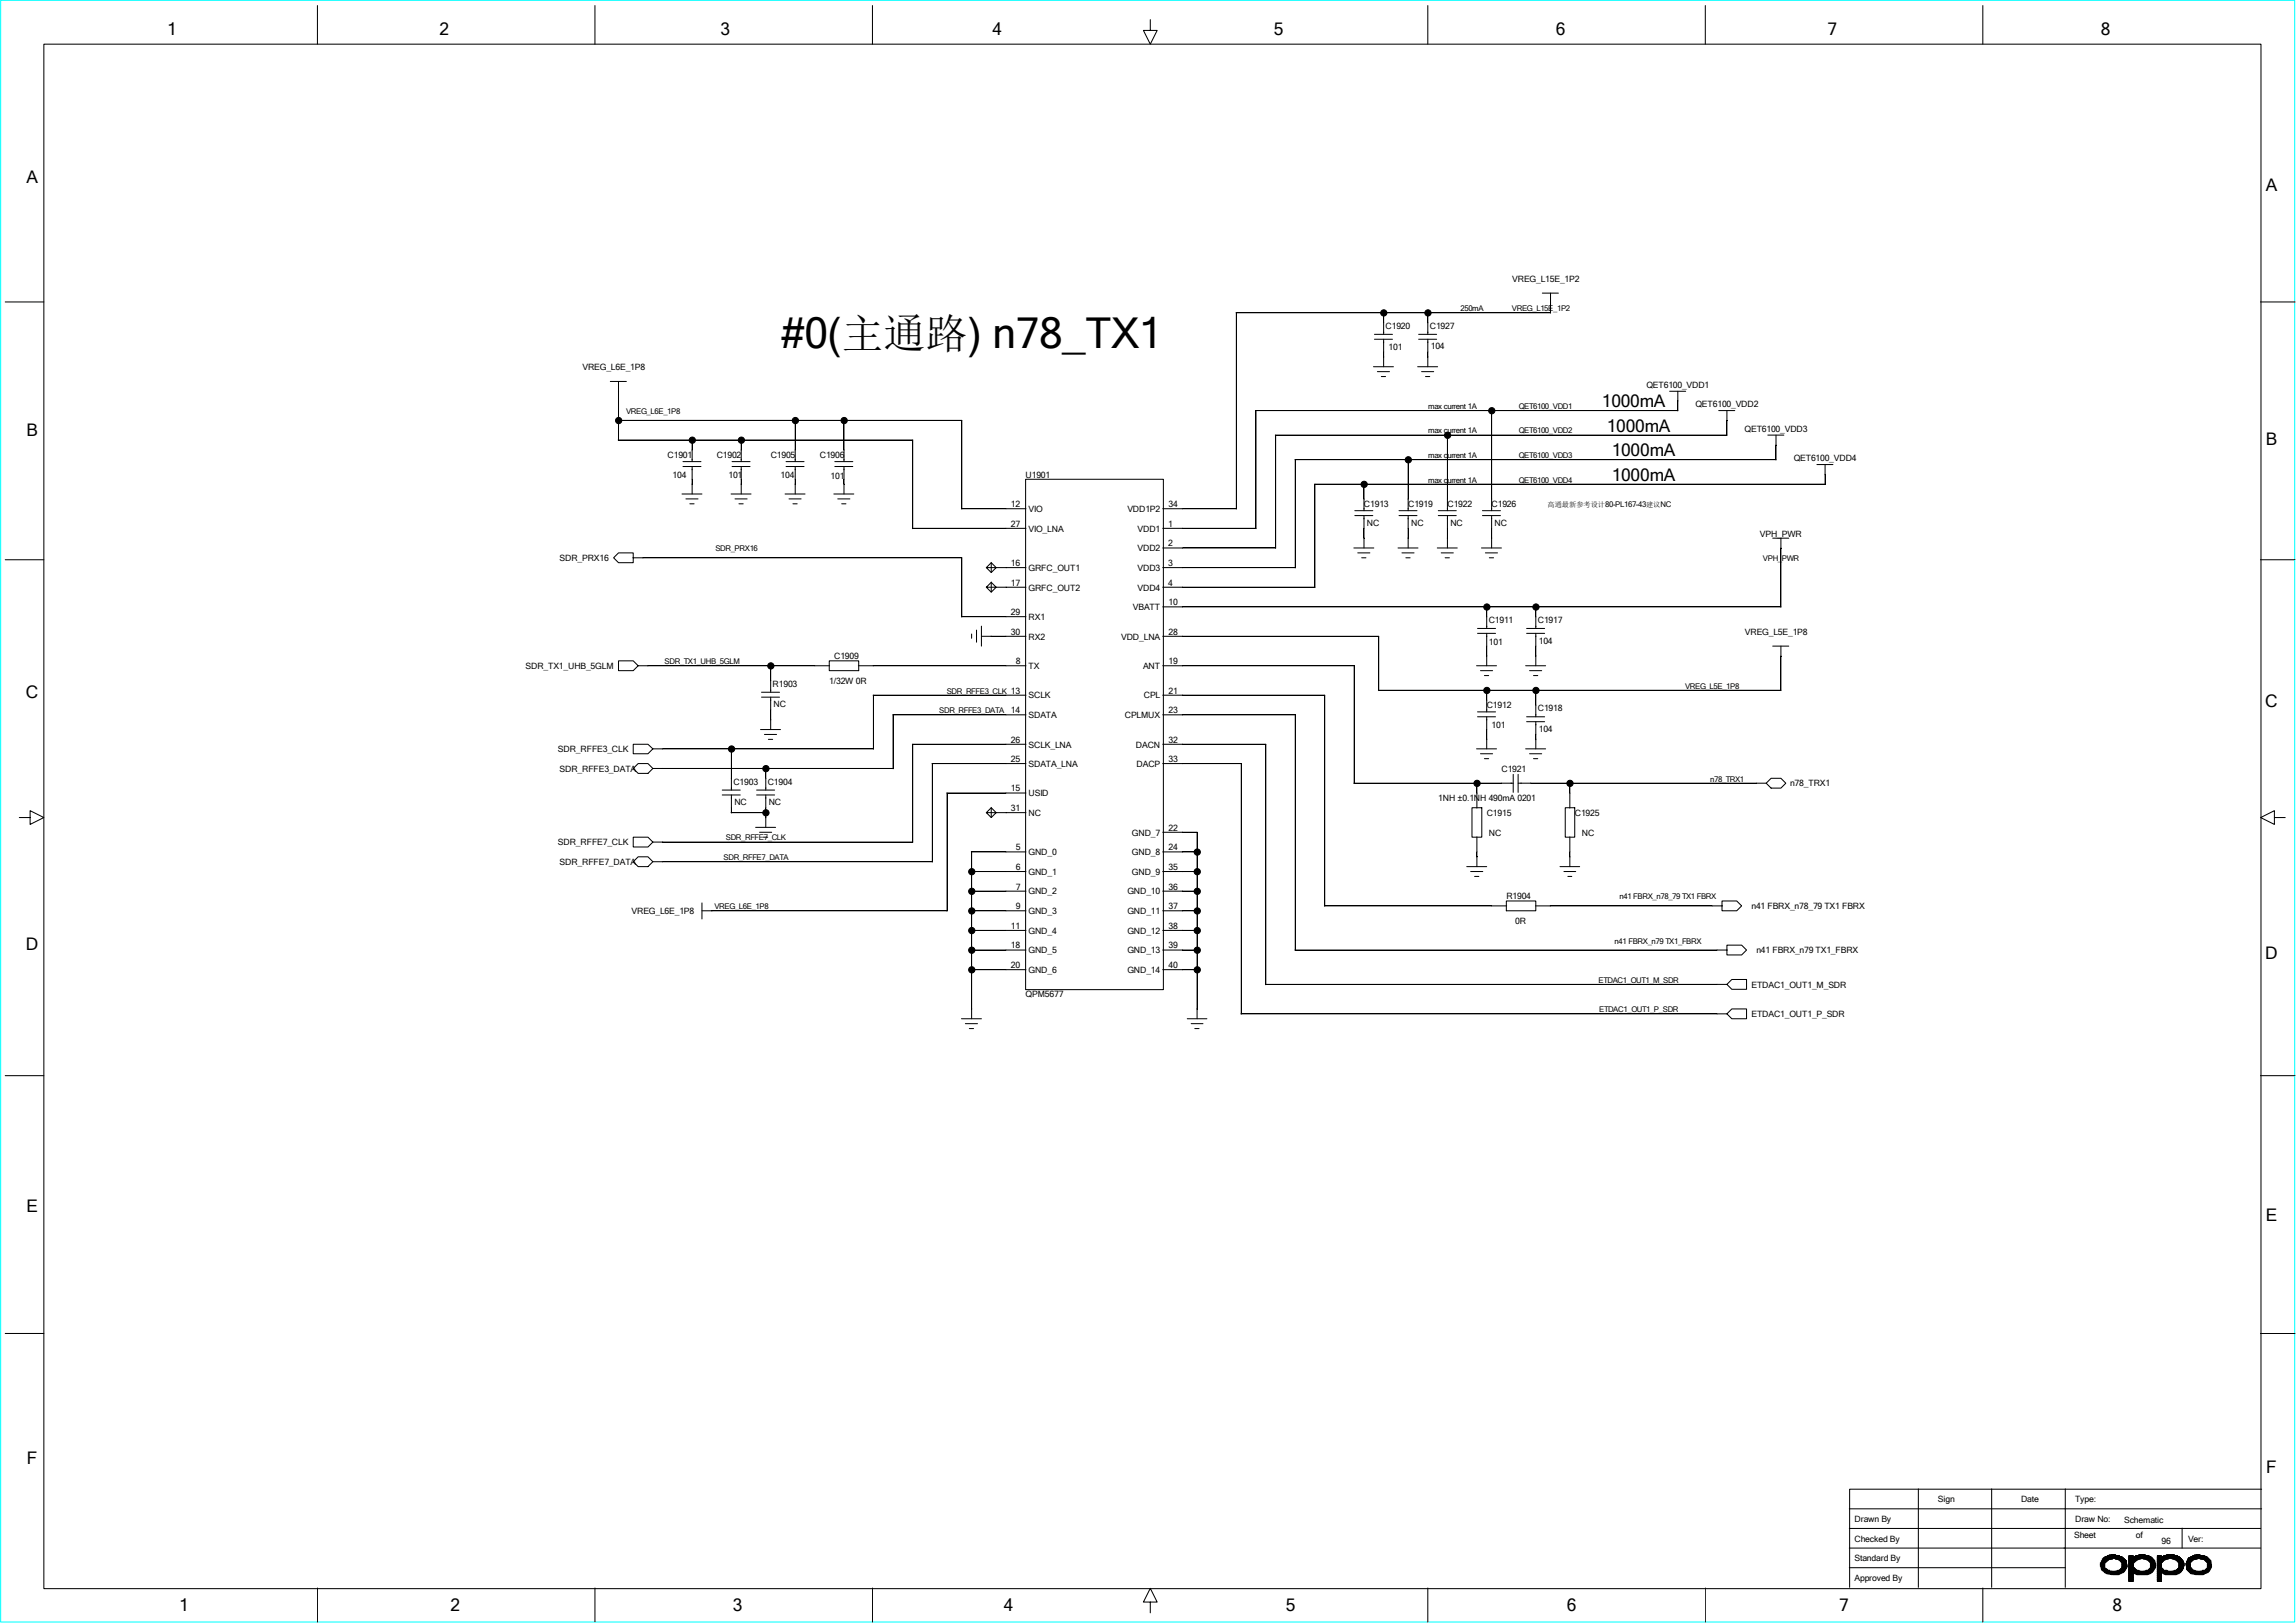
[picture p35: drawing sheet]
<svg xmlns="http://www.w3.org/2000/svg" width="297mm" height="210mm" viewBox="0 0 297 210" stroke-linecap="round" stroke-linejoin="round" font-family="sans-serif">
<defs><g id="words">
<text font-size="5.5" x="101.1" y="45">#0(主通路) n78_TX1</text>
<g font-size="2.2">
<text x="21.6" y="4.5">1</text>
<text x="56.9" y="4.5">2</text>
<text x="93.2" y="4.5">3</text>
<text x="128.4" y="4.5">4</text>
<text x="164.8" y="4.5">5</text>
<text x="201.2" y="4.5">6</text>
<text x="236.4" y="4.5">7</text>
<text x="271.8" y="4.5">8</text>
<text x="3.4" y="23.6">A</text>
<text x="293.1" y="24.7">A</text>
<text x="207.2" y="52.7">1000mA</text>
<text x="3.4" y="56.5">B</text>
<text x="207.9" y="55.8">1000mA</text>
<text x="208.5" y="59">1000mA</text>
<text x="293.1" y="57.6">B</text>
<text x="208.5" y="62.2">1000mA</text>
<text x="3.3" y="90.3">C</text>
<text x="293" y="91.5">C</text>
<text x="3.3" y="123">D</text>
<text x="293" y="124.1">D</text>
<text x="3.4" y="156.8">E</text>
<text x="293.1" y="157.9">E</text>
<text x="3.5" y="189.4">F</text>
<text x="293.2" y="190.6">F</text>
<text x="23.2" y="208.5">1</text>
<text x="58.3" y="208.5">2</text>
<text x="94.8" y="208.5">3</text>
<text x="129.9" y="208.5">4</text>
<text x="166.3" y="208.5">5</text>
<text x="202.7" y="208.5">6</text>
<text x="237.9" y="208.5">7</text>
<text x="273.3" y="208.5">8</text>
</g>
<g font-size="1.1">
<text x="195.6" y="36.4">VREG_L15E_1P2</text>
<text x="75.4" y="47.9">VREG_L6E_1P8</text>
<text x="179.2" y="42.5">C1920</text>
<text x="179.6" y="45.3">101</text>
<text x="185" y="42.5">C1927</text>
<text x="185.1" y="45.2">104</text>
<text x="213" y="50.2">QET6100_VDD1</text>
<text x="219.3" y="52.7">QET6100_VDD2</text>
<text x="86.4" y="59.3">C1901</text>
<text x="92.7" y="59.3">C1902</text>
<text x="99.7" y="59.3">C1905</text>
<text x="106" y="59.3">C1906</text>
<text x="225.7" y="55.8">QET6100_VDD3</text>
<text x="232" y="59.6">QET6100_VDD4</text>
<text x="87" y="61.8">104</text>
<text x="94.2" y="61.9">101</text>
<text x="101" y="61.8">104</text>
<text x="107.4" y="62">101</text>
<text x="130.8" y="65.6">12</text>
<text x="132.7" y="61.8">U1901</text>
<text x="151.2" y="65.6">34</text>
<text x="176.4" y="65.6">C1913</text>
<text x="182.2" y="65.6">C1919</text>
<text x="187.2" y="65.6">C1922</text>
<text x="193" y="65.6">C1926</text>
<text x="130.8" y="68.2">27</text>
<text x="133.1" y="66.3">VIO</text>
<text x="133.1" y="68.8">VIO_LNA</text>
<text x="145.8" y="66.3">VDD1P2</text>
<text x="147.2" y="68.8">VDD1</text>
<text x="147.2" y="71.3">VDD2</text>
<text x="151.1" y="70.7">2</text>
<text x="151.1" y="68.2">1</text>
<text x="176.8" y="68">NC</text>
<text x="182.5" y="68">NC</text>
<text x="187.6" y="68">NC</text>
<text x="193.3" y="68">NC</text>
<text x="227.7" y="69.4">VPH_PWR</text>
<text x="72.4" y="72.6">SDR_PRX16</text>
<text x="130.8" y="75.8">17</text>
<text x="130.8" y="73.2">16</text>
<text x="133.1" y="73.9">GRFC_OUT1</text>
<text x="133.1" y="76.4">GRFC_OUT2</text>
<text x="147.2" y="73.9">VDD3</text>
<text x="147.2" y="76.4">VDD4</text>
<text x="151.1" y="75.8">4</text>
<text x="151.1" y="73.2">3</text>
<text x="130.8" y="79.6">29</text>
<text x="130.8" y="82.1">30</text>
<text x="133.1" y="80.2">RX1</text>
<text x="133.1" y="82.8">RX2</text>
<text x="145" y="82.8">VDD_LNA</text>
<text x="146.6" y="79">VBATT</text>
<text x="151.2" y="78.3">10</text>
<text x="151.2" y="82.1">28</text>
<text x="192.6" y="80.6">C1911</text>
<text x="192.6" y="83.5">101</text>
<text x="198.9" y="80.6">C1917</text>
<text x="199.1" y="83.3">104</text>
<text x="225.7" y="82.1">VREG_L5E_1P8</text>
<text x="68" y="86.6">SDR_TX1_UHB_5GLM</text>
<text x="99.9" y="88.9">R1903</text>
<text x="107.3" y="88.5">1/32W 0R</text>
<text x="107.9" y="85.3">C1909</text>
<text x="131.4" y="85.9">8</text>
<text x="133.1" y="86.6">TX</text>
<text x="147.9" y="86.6">ANT</text>
<text x="151.2" y="85.9">19</text>
<text x="151.2" y="89.7">21</text>
<text x="100.1" y="91.5">NC</text>
<text x="130.8" y="92.3">14</text>
<text x="133.1" y="90.4">SCLK</text>
<text x="133.1" y="92.9">SDATA</text>
<text x="145.5" y="92.9">CPLMUX</text>
<text x="148" y="90.4">CPL</text>
<text x="151.2" y="92.3">23</text>
<text x="192.3" y="91.7">C1912</text>
<text x="193" y="94.2">101</text>
<text x="198.9" y="92">C1918</text>
<text x="199.1" y="94.7">104</text>
<text x="72.2" y="97.3">SDR_RFFE3_CLK</text>
<text x="72.4" y="99.9">SDR_RFFE3_DATA</text>
<text x="94.9" y="101.5">C1903</text>
<text x="99.3" y="101.5">C1904</text>
<text x="130.8" y="98.6">25</text>
<text x="130.8" y="96.1">26</text>
<text x="133.1" y="96.7">SCLK_LNA</text>
<text x="133.1" y="99.2">SDATA_LNA</text>
<text x="146.9" y="96.7">DACN</text>
<text x="147" y="99.2">DACP</text>
<text x="151.2" y="96.1">32</text>
<text x="151.2" y="98.6">33</text>
<text x="194.2" y="99.9">C1921</text>
<text x="231.6" y="101.8">n78_TRX1</text>
<text x="95" y="104.2">NC</text>
<text x="99.4" y="104.2">NC</text>
<text x="130.8" y="104.9">31</text>
<text x="130.8" y="102.4">15</text>
<text x="133.1" y="103">USID</text>
<text x="133.1" y="105.6">NC</text>
<text x="151.2" y="107.5">22</text>
<text x="186.1" y="103.7">1NH ±0.1NH 490mA 0201</text>
<text x="192.3" y="105.6">C1915</text>
<text x="203.7" y="105.6">C1925</text>
<text x="72.2" y="109.4">SDR_RFFE7_CLK</text>
<text x="72.4" y="111.9">SDR_RFFE7_DATA</text>
<text x="131.4" y="112.6">6</text>
<text x="131.4" y="110">5</text>
<text x="133.1" y="110.7">GND_0</text>
<text x="133.1" y="113.2">GND_1</text>
<text x="146.4" y="108.1">GND_7</text>
<text x="146.4" y="110.7">GND_8</text>
<text x="146.4" y="113.2">GND_9</text>
<text x="151.2" y="112.6">35</text>
<text x="151.2" y="110">24</text>
<text x="192.6" y="108.1">NC</text>
<text x="204.6" y="108.1">NC</text>
<text x="81.7" y="118.3">VREG_L6E_1P8</text>
<text x="131.4" y="117.6">9</text>
<text x="131.4" y="115.1">7</text>
<text x="133.1" y="115.7">GND_2</text>
<text x="133.1" y="118.3">GND_3</text>
<text x="145.8" y="115.7">GND_10</text>
<text x="145.8" y="118.3">GND_11</text>
<text x="151.2" y="117.6">37</text>
<text x="151.2" y="115.1">36</text>
<text x="194.9" y="116.4">R1904</text>
<text x="196" y="119.5">0R</text>
<text x="226.6" y="117.6">n41 FBRX_n78_79 TX1 FBRX</text>
<text x="130.8" y="125.3">20</text>
<text x="130.8" y="122.7">18</text>
<text x="130.8" y="120.2">11</text>
<text x="133.1" y="120.8">GND_4</text>
<text x="133.1" y="123.4">GND_5</text>
<text x="133.1" y="125.9">GND_6</text>
<text x="145.8" y="120.8">GND_12</text>
<text x="145.8" y="123.4">GND_13</text>
<text x="145.8" y="125.9">GND_14</text>
<text x="151.2" y="125.3">40</text>
<text x="151.2" y="122.7">39</text>
<text x="151.2" y="120.2">38</text>
<text x="227.2" y="123.4">n41 FBRX_n79 TX1_FBRX</text>
<text x="132.7" y="129.1">QPM5677</text>
<text x="226.6" y="127.8">ETDAC1_OUT1_M_SDR</text>
<text x="226.6" y="131.6">ETDAC1_OUT1_P_SDR</text>
<text x="239.9" y="196.9">Drawn By</text>
<text x="250.7" y="194.4">Sign</text>
<text x="261.4" y="194.4">Date</text>
<text x="268.4" y="196.9">Draw No:</text>
<text x="268.4" y="194.4">Type:</text>
<text x="274.8" y="197.1">Schematic</text>
<text x="239.9" y="199.5">Checked By</text>
<text x="239.9" y="202">Standard By</text>
<text x="268.3" y="199">Sheet</text>
<text x="276.3" y="199">of</text>
<text x="279.6" y="199.9">96</text>
<text x="283" y="199.5">Ver:</text>
<text x="239.9" y="204.6">Approved By</text>
</g>
<g font-size="1">
<text x="188.9" y="40.3">250mA</text>
<text x="195.6" y="40.3">VREG_L15E_1P2</text>
<text x="81" y="53.6">VREG_L6E_1P8</text>
<text x="184.7" y="52.9">max current 1A</text>
<text x="196.5" y="52.9">QET6100_VDD1</text>
<text x="184.7" y="56.1">max current 1A</text>
<text x="184.7" y="59.3">max current 1A</text>
<text x="196.5" y="59.3">QET6100_VDD3</text>
<text x="196.5" y="56.1">QET6100_VDD2</text>
<text x="184.7" y="62.4">max current 1A</text>
<text x="196.5" y="62.4">QET6100_VDD4</text>
<text x="92.5" y="71.3">SDR_PRX16</text>
<text x="228" y="72.6">VPH_PWR</text>
<text x="86" y="85.9">SDR_TX1_UHB_5GLM</text>
<text x="122.5" y="89.7">SDR_RFFE3_CLK 13</text>
<text x="218" y="89.1">VREG_L5E_1P8</text>
<text x="121.5" y="92.3">SDR_RFFE3_DATA</text>
<text x="221.2" y="101.1">n78_TRX1</text>
<text x="93.6" y="111.3">SDR_RFFE7_DATA</text>
<text x="93.9" y="108.8">SDR_RFFE7_CLK</text>
<text x="92.4" y="117.6">VREG_L6E_1P8</text>
<text x="209.5" y="116.4">n41 FBRX_n78_79 TX1 FBRX</text>
<text x="208.9" y="122.1">n41 FBRX_n79 TX1_FBRX</text>
<text x="206.8" y="127.2">ETDAC1_OUT1_M_SDR</text>
<text x="206.9" y="131">ETDAC1_OUT1_P_SDR</text>
</g>
<text font-size=".9" x="200.2" y="65.6">高通最新参考设计80-PL167-43建议NC</text>
</g></defs>
<path d="M.1 0h296.7v209.9h-296.7z" fill="none" stroke="#0ff" stroke-width=".13"/>
<g fill="none" stroke="#000" stroke-width=".13">
<path d="M5.7 5.7h286.8v199.9h-286.8zM41.1 .7v5M77 .7v5M112.9 .7v5M148.8 2.5v1.4h.9l-.9 1.8-.9-1.8h.9M184.7 .7v5M220.6 .7v5M256.5 .7v5M.7 39.1h5M199.5 37.9h2.1M200.6 37.9v2.6M292.4 39.1h4.5"/>
<path d="M79 49.4h2M80 56.9h38.1v11.5M80 54.4h44.4v11.5M80 49.4v7.6M88.3 59.7h2.4M89.5 56.9v2.8M94.7 59.7h2.3M95.9 56.9v2.8M101.7 59.7h2.3M102.9 54.4v5.3M108 59.7h2.3M109.2 54.4v5.3"/>
<path d="M159.9 40.5h40.7M159.9 40.5v25.4M162.4 53.1h54.6M162.5 53.1v15.3M165 56.3h58.4M165 56.3v14.7M167.5 59.5h62.2M167.6 59.5v14M177.7 47.5h2.6M177.8 43.9h2.3M177.8 43.3h2.3M178.2 48.1h1.5"/>
<path d="M178.7 48.7h.5M179 40.5v2.8M179 43.9v3.6M182.2 59.5v6.6M183.4 47.5h2.6M183.5 43.9h2.3M183.5 43.3h2.3M183.9 48.1h1.6M184.4 48.7h.6M184.7 40.5v2.8M184.7 43.9v3.6M187.2 56.3v9.8"/>
<path d="M193 53.1v13M216 50.6h2.1M217 50.6v2.6M222.3 53.1h2.1M223.4 53.1v3.2M228.7 56.3h2.1M229.7 56.3v3.2M.7 72.4h5M79.4 72.2l.6-.7h1.9v1.3h-1.9zM81.9 72.2h42.5v7.6M88.2 63.9h2.6M88.3 60.4h2.4"/>
<path d="M88.7 64.6h1.6M89.2 65.2h.6M89.5 60.4v3.5M94.6 63.9h2.6M94.7 60.4h2.3M95.1 64.6h1.5M95.6 65.2h.5M95.9 60.4v3.5M101.6 63.9h2.5M101.7 60.4h2.3M102.1 64.6h1.5M102.6 65.2h.5"/>
<path d="M102.9 60.4v3.5M107.9 63.9h2.5M108 60.4h2.3M108.4 64.6h1.5M108.9 65.2h.5M109.2 60.4v3.5M118 68.4h14.7M124.4 65.8h8.3M124.4 79.8h8.3M127.6 73.4l.6-.6 .7 .6-.7 .7-.6-.7h1.3M127.6 76l.6-.6 .7 .6-.7 .6-.6-.6h1.3M128.2 72.8v1.3"/>
<path d="M128.2 75.3v1.3M128.8 73.4h3.9M128.8 76h3.9M132.7 62h17.8v66.1h-17.8zM150.4 70.9h14.6M150.4 65.8h9.5M150.4 68.4h12.1M150.4 73.4h17.2M150.4 76h19.7M150.4 78.5h80M170.1 62.7h66M170.1 62.7v13.3"/>
<path d="M175.1 70.9h2.6M175.3 66.7h2.3M175.3 66.1h2.3M175.6 71.5h1.6M176.1 72.2h.6M176.4 62.7v3.4M176.4 66.7v4.2M180.8 70.9h2.6M181 66.7h2.3M181 66.1h2.3M181.4 71.5h1.5M181.9 72.2h.5"/>
<path d="M182.2 66.7v4.2M185.9 70.9h2.6M186.1 66.7h2.3M186.1 66.1h2.3M186.4 71.5h1.6M186.9 72.2h.6M187.2 66.7v4.2M191.6 70.9h2.6M191.8 66.7h2.3M191.8 66.1h2.3M192.2 71.5h1.5M192.3 78.5v2.8"/>
<path d="M192.7 72.2h.5M193 66.7v4.2M198.7 78.5v2.8M229.3 69.6h2.1M230.4 69.6v9M235 60.1h2.1M236.1 60.1v2.6M292.4 72.4h4.5M80 85.5h1.9l.6 .6-.6 .7h-1.9zM81.9 96.3h1.9l.7 .6-.7 .6h-1.9zM81.9 99.4l.6-.6h1.3l.7 .6-.7 .7h-1.3zM82.5 86.1h24.8"/>
<path d="M84.4 96.9h28.6M84.4 99.4h31.1M94.6 96.9v5.3M98.4 94.4h2.6M98.5 90.2h2.3M98.5 89.6h2.3M98.9 95h1.6M99.1 99.4v2.8M99.4 95.7h.5M99.7 86.1v3.5M99.7 90.2v4.2M107.3 85.5h3.8v1.3h-3.8z"/>
<path d="M111 86.1h21.7M112.9 90h19.8M113 90v6.9M115.5 92.5h17.2M115.5 92.5v7M118 96.3h14.7M118.1 96.3v12.7M120.6 98.8h12.1M120.6 98.8v12.7M125.7 82v.6M126.3 81.5v1.6M127 82.3h5.7"/>
<path d="M127 81v2.6M150.4 86.1h24.8v15.3M150.4 82.3h28v7.1M150.4 90h21v27.3M150.4 92.5h17.2v30.5M150.4 96.3h13.3v31.1M150.4 98.8h10.2v32.4M178.3 89.3h52.1M191 96.9h2.6M191 86.1h2.6M191.1 82h2.4M191.1 81.3h2.4"/>
<path d="M191.1 92.8h2.4M191.1 92.1h2.4M191.5 86.8h1.6M191.5 97.5h1.6M192 87.4h.6M192 98.2h.6M192.3 82v4.1M192.3 89.3v2.8M192.3 92.8v4.1M197.4 96.9h2.5M197.4 86.1h2.5M197.5 82h2.3"/>
<path d="M197.5 81.3h2.3M197.5 92.8h2.3M197.5 93.4h2.3M197.9 86.8h1.5M197.9 97.5h1.5M198.4 87.4h.5M198.4 98.2h.5M198.7 82v4.1M198.7 89.3v3.5M198.7 93.4v3.5M229.3 83.6h2.1M230.4 83.6v5.8"/>
<path d="M2.5 105.8h1.4v-.9l1.8 .9-1.8 .9v-.9M81.9 108.3h1.9l.7 .7-.7 .6h-1.9zM81.9 111.5l.6-.6h1.3l.7 .6-.7 .6h-1.3zM84.4 109h33.7M84.4 111.5h36.2M90.8 117.9h31.7M90.8 116.8v2.1M93.4 102.9h2.4M93.4 102.2h2.4M94.6 105.2h4.5M94.6 102.9v2.3M97.7 107.1h2.6"/>
<path d="M97.9 102.9h2.3M97.9 102.2h2.3M98.3 107.7h1.5M98.8 108.3h.5M99.1 102.9v4.2M122.5 102.6h10.2M122.5 102.6v15.3M125.6 117.9h7.1M125.6 112.8h7.1M125.6 110.2h7.1M125.6 115.3h7.1M125.7 110.2v21.6"/>
<path d="M127.6 105.2l.6-.7 .7 .7-.7 .6-.6-.6h1.3M128.2 104.5v1.3M128.8 105.2h3.9M150.4 117.9h4.5M150.4 112.8h4.5M150.4 107.7h4.5v24.1M150.4 110.2h4.5M150.4 115.3h4.5M171.3 117.2h23.6M175.1 101.3h20.6M189.7 112.1h2.6M190.2 112.8h1.6"/>
<path d="M190.4 104.5h1.3v3.8h-1.3zM190.8 113.4h.5M191.1 101.3v3.3M191.1 108.3v3.8M194.9 116.6h3.8v1.3h-3.8zM195.7 100.2v2.3M196.4 101.3h32.1M196.4 100.2v2.3M198.6 117.2h24.2M201.8 112.1h2.5M202.3 112.8h1.5M202.5 104.5h1.2v3.8h-1.2z"/>
<path d="M202.8 113.4h.5M203.1 101.3v3.3M203.1 108.3v3.8M222.8 116.6h1.9l.6 .6-.6 .7h-1.9zM229.1 100.7h1.3l.6 .6-.6 .7h-1.3l-.6-.7zM294.2 105.8v-.9l-1.8 .9 1.8 .9v-.9h1.4M.7 139.2h5M124.4 131.8h2.6M124.9 132.5h1.5M125.4 133.1h.5M125.6 120.4h7.1M125.6 122.9h7.1"/>
<path d="M125.6 125.5h7.1M150.4 120.4h4.5M150.4 122.9h4.5M150.4 125.5h4.5M153.6 131.8h2.5M154.1 132.5h1.5M154.6 133.1h.5M160.5 131.2h62.9M163.7 127.4h59.7M167.5 122.9h55.9M223.4 122.3h1.9l.6 .6-.6 .7h-1.9zM224 126.7h1.9v1.3h-1.9l-.6-.6z"/>
<path d="M224 130.6h1.9v1.2h-1.9l-.6-.6zM292.4 139.2h4.5M.7 172.6h5M292.4 172.6h4.5M239.2 195.2h53.4M239.2 197.8h53.2M248.2 192.7v12.7M257.6 192.7v12.7M267.2 192.7v12.7M282.3 197.7v2.6M292.6 192.7h-53.3v12.7M41.1 205.5v4.4"/>
<path d="M77 205.5v4.4M112.9 205.5v4.4M148.8 207.3h.9l-.9-1.8-.9 1.8h.9v1.4M184.7 205.5v4.4M220.6 205.5v4.4M239.2 202.9h28M239.2 200.3h53.2M256.5 205.5v4.4M271.7 202.2h.7M271.7 202.4h.5M271.7 202.5h.5M271.7 202.6h.5"/>
<path d="M271.7 202.7h.5M271.8 202.9h.4M271.8 202h.8M271.8 203h.7M271.8 203.1h.8M271.9 202.1v1M271.9 202.1v.8M271.9 203.2h.9M272 201.8v1.4h.6v.4v-.5M272 201.8v1.3M272.1 201.6h2.5M272.1 201.7v1.5v-1.5v.1"/>
<path d="M272.1 202.9v.3h.8M272.1 201.6a2.22 2.22 0 0 1 2.9 .4l.2 .7a1.54 1.54 0 0 1-1.8 1.1l-.9-.2-.6-.5-.2-.7zM272.2 201.5v1.9M272.2 201.5h2.2M272.2 202.2l.6-.4 .6-.2 .8 .2 .3 .4v.7l-.3 .3-.8 .2-.6-.2-.6-.3zM272.4 201.4v.7M272.4 202.9v.6M272.5 203.1v.5h1.9M272.5 201.4v.7h-.7M272.6 201.3v.5M272.6 201.3h1.5M272.8 201.3v.5h-.9"/>
<path d="M272.8 203.2v.4M272.9 201.3v.4M272.9 203.2v.4M272.9 201.2h.8M273 201.3v.4M273 203.3v.5M273.1 203.8h1.1M273.1 201.2v.5M273.1 203.3v.5M273.3 201.2v.5h-1.4M273.3 203.3v.5M273.4 201.2v.4"/>
<path d="M273.4 203.3v.5M273.5 201.2v.4M273.5 203.3v.5M273.6 201.2v.5h1.2M273.6 203.3v.5M273.8 201.3v.4M273.8 203.3v.5M273.9 201.3v.4M273.9 203.2v.6M274 203.2h.9M274 201.3v.4M274 203.2v.6"/>
<path d="M274 201.8h1M274.2 203.2v.4v-.4M274.2 201.3v.5M274.2 202h.9M274.3 201.4v.6M274.3 203.1v.5h-1.6M274.4 202.1h.6M274.4 201.4v.7M274.4 202.9v.6M274.5 202.9h.5M274.5 202.2h.5M274.5 202.4h.5"/>
<path d="M274.5 202.5h.7M274.5 202.6h.7M274.5 202.7h.7M274.5 201.4v.8M274.5 202.8v.7M274.7 201.5v2h-2.5M274.8 201.7v1.7h-2.6M274.9 201.8v1.3h-.7M275 201.9v1.1h-.6M275.4 202.9h.7M275.4 201.6h3M275.4 201.8h1.2"/>
<path d="M275.4 202.2h.5M275.4 202.4h.5M275.4 202.5h.5M275.4 202.6h.5M275.4 202.7h.5M275.4 203h.8M275.4 203.1h.9M275.4 203.2h1M275.4 203.6h.5M275.4 203.8h.5M275.4 201.5h2.8M275.4 201.3h.5"/>
<path d="M275.4 203.9h.5M275.4 204h.5M275.4 204.1h.5M275.4 204.3h.5M275.4 204.4h.5M275.4 204.5h.5M275.4 201.3v3.3M275.4 201.3h.5v.3v-.1l.9-.3h.7l.2 .1a1.21 1.21 0 0 1 1.1 .9 1.21 1.21 0 0 1-.5 1.3 2.25 2.25 0 0 1-1.4 .3 .83 .83 0 0 1-.8-.3h-.2v1.1h-.5zM275.5 201.3v3.3M275.7 201.3v3.3M275.8 201.3v3.3M275.9 202.2l.5-.4 .7-.2 .7 .2 .4 .4v.7l-.4 .3-.7 .2-.7-.2-.5-.3z"/>
<path d="M275.9 201.3v3.3h-.5M276.1 201.4v.8M276.1 202.8v.7M276.1 203.6h2.1M276.2 201.4v.7h-.8M276.2 202.9v.7M276.3 201.3h1.7M276.3 201.3v.7h-.9M276.3 203.1v.5M276.4 201.3v.5M276.4 203.2v.6M276.6 201.3v.4"/>
<path d="M276.6 203.2v.6M276.7 201.2v.5M276.7 203.2v.6M276.8 201.2h.7M276.8 201.2v.5h-1.4M276.8 203.3v.5M276.9 201.2v.5M276.9 203.3v.5M277.1 201.2v.4M277.1 203.3v.5M277.2 201.2v.5M277.2 203.3v.5"/>
<path d="M277.3 201.7h1.2M277.3 201.2v.5M277.3 203.3v.5M277.5 201.2v.5M277.5 203.3v.5M277.6 201.3v.4M277.6 203.2v.6M277.7 201.8h.9M277.7 203.2h.8M277.7 201.3v.4M277.7 203.2v.6M277.8 201.3v.5"/>
<path d="M277.8 203.2v.6h-1.4M277.9 202h.8M277.9 203.1h.7M278 201.3v.7M278 203.1v.5M278 202.1h.7M278.1 201.4v.7M278.1 202.9v.7M278.2 202.9h.6M278.2 202.2h.5M278.2 202.4h.6M278.2 202.5h.6"/>
<path d="M278.2 202.7h.6M278.2 201.4v.8M278.2 202.8v.7M278.3 201.5v2h-2.9M278.5 201.7v1.7h-3.1M278.6 201.8v1.4M278.7 201.9v1.1h-.7M278.8 202.4v.2h-.6M279.1 202.9h.5M279.1 201.6h2.9M279.1 201.8h1M279.1 202.2h.5"/>
<path d="M279.1 202.4h.5M279.1 202.5h.5M279.1 202.6h.5M279.1 202.7h.5M279.1 203h.6M279.1 203.1h.8M279.1 203.2h1M279.1 203.6h.5M279.1 203.8h.5M279.1 201.5h2.8M279.1 201.3h.5M279.1 203.9h.5"/>
<path d="M279.1 204h.5M279.1 204.1h.5M279.1 204.3h.5M279.1 204.4h.5M279.1 204.5h.5M279.1 201.3h.5v.3v-.1h.1a2.02 2.02 0 0 1 2.5 .2l.1 .3a.49 .49 0 0 1 .1 .7 1.18 1.18 0 0 1-1.5 1.1h-.3a.83 .83 0 0 1-.9-.3h-.1v1.1h-.5zM279.1 201.3v3.3M279.2 201.3v3.3M279.4 201.3v3.3M279.5 201.3v3.3M279.6 202.2l.4-.4 .8-.2 .7 .2 .4 .4v.7l-.4 .3-.7 .2-.8-.2-.4-.3zM279.6 201.3v3.3h-.5"/>
<path d="M279.7 201.4v.7h-.6M279.7 202.9v.6M279.8 203.6h2.1M279.9 201.3v.7h-.8M279.9 203.1v.5M280 201.3h1.6M280 201.3v.5M280 203.2v.4M280.1 201.3v.4M280.1 203.2v.6M280.2 201.2v.5M280.2 203.2v.6"/>
<path d="M280.4 201.2v.5h-1.3M280.4 203.2v.6M280.5 201.2v.5M280.5 203.3v.5M280.6 201.2v.4M280.6 203.3v.5M280.8 201.2v.4M280.8 203.3v.5M280.9 201.2v.4M280.9 203.3v.5M281 201.7h1.2M281 201.2v.5"/>
<path d="M281 203.3v.5M281.1 201.2v.5M281.1 203.3v.5M281.3 201.2v.5M281.3 203.2v.6M281.3 201.8h1M281.4 201.3v.4M281.4 203.2v.6M281.4 203.2h.8M281.5 201.3v.5M281.5 203.2v.6h-1.4M281.6 202h.8"/>
<path d="M281.6 203.1h.7M281.6 201.3v.7M281.6 203.1v.5M281.7 202.1h.7M281.8 201.4v.7M281.8 202.9v.7M281.9 202.9h.5M281.9 202.2h.6M281.9 202.4h.6M281.9 202.5h.6M281.9 202.6h.6M281.9 202.7h.5"/>
<path d="M281.9 201.4v2.1M282 201.5v2h-2.9M282.2 201.7v1.7h-3.1M282.3 201.8v1.4M282.4 201.9v1.1h-.7M282.7 202.4h.6M282.8 202.5h.5M282.8 202.6h.5M282.9 202.9h.4M282.9 202.2h.4M282.9 203h.6M282.9 201.9v1.2h.7"/>
<path d="M282.9 202.7h.4M283 201.8h.8M283 203.2h.8M283 201.7v1.5M283.1 201.6h2.5M283.2 201.5v1.9M283.2 201.6a2.06 2.06 0 0 1 2.8 .4l.1 .7-.4 .7-.8 .4-1.5-.2-.5-.5-.1-.7zM283.3 203.5h2.3M283.3 201.5v2M283.4 201.5h2.1M283.4 201.4v.7h-.5M283.4 202.8v.8"/>
<path d="M283.5 201.4v.6h-.5M283.5 202.9v.7M283.6 201.3h1.3M283.7 201.3v.5M283.7 203.1v.5M283.7 201.8l.7-.2 .8 .2 .4 .4v.7l-.4 .3-.8 .2-.7-.2-.4-.3v-.7zM283.8 201.3v.4M283.8 203.2v.4M283.9 201.2h.7M283.9 201.3v.4M283.9 203.2v.6M284.1 201.3v.4"/>
<path d="M284.1 203.3v.5M284.2 201.2v.5h-1.1M284.2 203.3v.5M284.3 201.2v.5M284.3 203.3v.5M284.4 201.2v.4M284.4 203.3v.5M284.6 201.2v.5M284.6 203.3v.5M284.6 201.7h1.1M284.7 201.3v.4M284.7 203.3v.5"/>
<path d="M284.8 201.3v.4M284.8 203.3v.5M284.9 201.3v.4M284.9 203.2v.6M285.1 201.3v.4M285.1 203.2v.6h-1.1M285.2 201.8h.6M285.2 201.3v.5M285.2 203.2v.4h-1.8M285.3 202h.7M285.3 203.1h.5M285.3 201.4v.6"/>
<path d="M285.3 203.1v.5M285.4 202.1h.6M285.5 201.4v.7M285.5 202.9v.6M285.5 202.9h.5M285.5 202.2h.5M285.5 202.4h.5M285.5 202.5h.6M285.5 202.6h.6M285.5 202.7h.6M285.6 201.5v2M285.7 201.7v1.7h-2.6"/>
<path d="M285.8 201.8v1.4h-.9M286 201.9v1.1h-.6"/>
<circle cx="80" cy="54.4" r=".4"/>
<circle cx="89.6" cy="57" r=".4"/>
<circle cx="95.9" cy="57" r=".4"/>
<circle cx="102.9" cy="54.4" r=".4"/>
<circle cx="109.2" cy="54.4" r=".4"/>
<circle cx="179" cy="40.5" r=".4"/>
<circle cx="182.2" cy="59.5" r=".4"/>
<circle cx="184.7" cy="40.5" r=".4"/>
<circle cx="187.3" cy="56.3" r=".4"/>
<circle cx="193" cy="53.1" r=".4"/>
<circle cx="176.5" cy="62.7" r=".4"/>
<circle cx="192.3" cy="78.5" r=".4"/>
<circle cx="198.7" cy="78.5" r=".4"/>
<circle cx="94.6" cy="96.9" r=".4"/>
<circle cx="99.1" cy="99.5" r=".4"/>
<circle cx="99.7" cy="86.2" r=".4"/>
<circle cx="192.3" cy="89.3" r=".4"/>
<circle cx="198.7" cy="89.3" r=".4"/>
<circle cx="99.1" cy="105.2" r=".4"/>
<circle cx="125.7" cy="112.8" r=".4"/>
<circle cx="125.7" cy="115.3" r=".4"/>
<circle cx="125.7" cy="117.9" r=".4"/>
<circle cx="154.9" cy="112.8" r=".4"/>
<circle cx="154.9" cy="110.3" r=".4"/>
<circle cx="154.9" cy="115.3" r=".4"/>
<circle cx="154.9" cy="117.9" r=".4"/>
<circle cx="191.1" cy="101.4" r=".4"/>
<circle cx="203.1" cy="101.4" r=".4"/>
<circle cx="125.7" cy="125.5" r=".4"/>
<circle cx="125.7" cy="120.4" r=".4"/>
<circle cx="125.7" cy="123" r=".4"/>
<circle cx="154.9" cy="125.5" r=".4"/>
<circle cx="154.9" cy="123" r=".4"/>
<circle cx="154.9" cy="120.4" r=".4"/>
</g>
<g fill="#000">
<path d="M200.6 39.2v1.3z" fill-rule="evenodd"/>
<path d="M89.5 56.9v1.3z" fill-rule="evenodd"/>
<path d="M95.9 56.9v1.3z" fill-rule="evenodd"/>
<path d="M179 45.6v.6z" fill-rule="evenodd"/>
<path d="M179 40.5v1.2z" fill-rule="evenodd"/>
<path d="M184.7 45.6v.6z" fill-rule="evenodd"/>
<path d="M184.7 40.5v1.2z" fill-rule="evenodd"/>
<path d="M217 51.9v1.2z" fill-rule="evenodd"/>
<path d="M223.4 54.4v1.9z" fill-rule="evenodd"/>
<path d="M229.7 57.6v1.9z" fill-rule="evenodd"/>
<path d="M89.5 62v.7z" fill-rule="evenodd"/>
<path d="M95.9 62v.7z" fill-rule="evenodd"/>
<path d="M102.9 62v.7z" fill-rule="evenodd"/>
<path d="M109.2 62v.7z" fill-rule="evenodd"/>
<path d="M176.4 68.4v1.2z" fill-rule="evenodd"/>
<path d="M176.4 62.7v1.9z" fill-rule="evenodd"/>
<path d="M182.2 68.4v1.2z" fill-rule="evenodd"/>
<path d="M187.2 68.4v1.2z" fill-rule="evenodd"/>
<path d="M192.3 78.5v1.3z" fill-rule="evenodd"/>
<path d="M193 68.4v1.2z" fill-rule="evenodd"/>
<path d="M198.7 78.5v1.3z" fill-rule="evenodd"/>
<path d="M236.1 61.4v1.3z" fill-rule="evenodd"/>
<path d="M99.1 99.4v1.3z" fill-rule="evenodd"/>
<path d="M99.7 91.9v1.2z" fill-rule="evenodd"/>
<path d="M99.7 86.1v2z" fill-rule="evenodd"/>
<path d="M128.2 82.3h1.9z" fill-rule="evenodd"/>
<path d="M192.3 83.6v1.3z" fill-rule="evenodd"/>
<path d="M192.3 94.4v1.3z" fill-rule="evenodd"/>
<path d="M192.3 89.3v1.3z" fill-rule="evenodd"/>
<path d="M198.7 83.6v1.3z" fill-rule="evenodd"/>
<path d="M198.7 95v.7z" fill-rule="evenodd"/>
<path d="M198.7 89.3v1.9z" fill-rule="evenodd"/>
<path d="M94.6 104.5v.7z" fill-rule="evenodd"/>
<path d="M99.1 105.2v.6z" fill-rule="evenodd"/>
<path d="M99.1 104.5v.7z" fill-rule="evenodd"/>
<path d="M153 117.9h1.9z" fill-rule="evenodd"/>
<path d="M153 115.3h1.9z" fill-rule="evenodd"/>
<path d="M153 112.8h1.9z" fill-rule="evenodd"/>
<path d="M153 107.7h1.9z" fill-rule="evenodd"/>
<path d="M153 110.2h1.9z" fill-rule="evenodd"/>
<path d="M191.1 101.3v1.3z" fill-rule="evenodd"/>
<path d="M191.1 110.2v.7z" fill-rule="evenodd"/>
<path d="M203.1 101.3v1.3z" fill-rule="evenodd"/>
<path d="M203.1 110.2v.7z" fill-rule="evenodd"/>
<path d="M153 120.4h1.9z" fill-rule="evenodd"/>
<path d="M153 125.5h1.9z" fill-rule="evenodd"/>
<path d="M153 122.9h1.9z" fill-rule="evenodd"/>
<circle cx="80" cy="54.4" r=".41"/>
<circle cx="89.6" cy="57" r=".41"/>
<circle cx="95.9" cy="57" r=".41"/>
<circle cx="102.9" cy="54.4" r=".41"/>
<circle cx="109.2" cy="54.4" r=".41"/>
<circle cx="179" cy="40.5" r=".41"/>
<circle cx="182.2" cy="59.5" r=".41"/>
<circle cx="184.7" cy="40.5" r=".41"/>
<circle cx="187.3" cy="56.3" r=".41"/>
<circle cx="193" cy="53.1" r=".41"/>
<circle cx="176.5" cy="62.7" r=".41"/>
<circle cx="192.3" cy="78.5" r=".41"/>
<circle cx="198.7" cy="78.5" r=".41"/>
<circle cx="94.6" cy="96.9" r=".41"/>
<circle cx="99.1" cy="99.5" r=".41"/>
<circle cx="99.7" cy="86.2" r=".41"/>
<circle cx="192.3" cy="89.3" r=".41"/>
<circle cx="198.7" cy="89.3" r=".41"/>
<circle cx="99.1" cy="105.2" r=".41"/>
<circle cx="125.7" cy="115.3" r=".41"/>
<circle cx="125.7" cy="112.8" r=".41"/>
<circle cx="125.7" cy="117.9" r=".41"/>
<circle cx="154.9" cy="110.3" r=".41"/>
<circle cx="154.9" cy="117.9" r=".41"/>
<circle cx="154.9" cy="112.8" r=".41"/>
<circle cx="154.9" cy="115.3" r=".41"/>
<circle cx="191.1" cy="101.4" r=".41"/>
<circle cx="203.1" cy="101.4" r=".41"/>
<circle cx="125.7" cy="120.4" r=".41"/>
<circle cx="125.7" cy="125.5" r=".41"/>
<circle cx="125.7" cy="123" r=".41"/>
<circle cx="154.9" cy="125.5" r=".41"/>
<circle cx="154.9" cy="123" r=".41"/>
<circle cx="154.9" cy="120.4" r=".41"/>
</g>
<use href="#words"/>
</svg>
